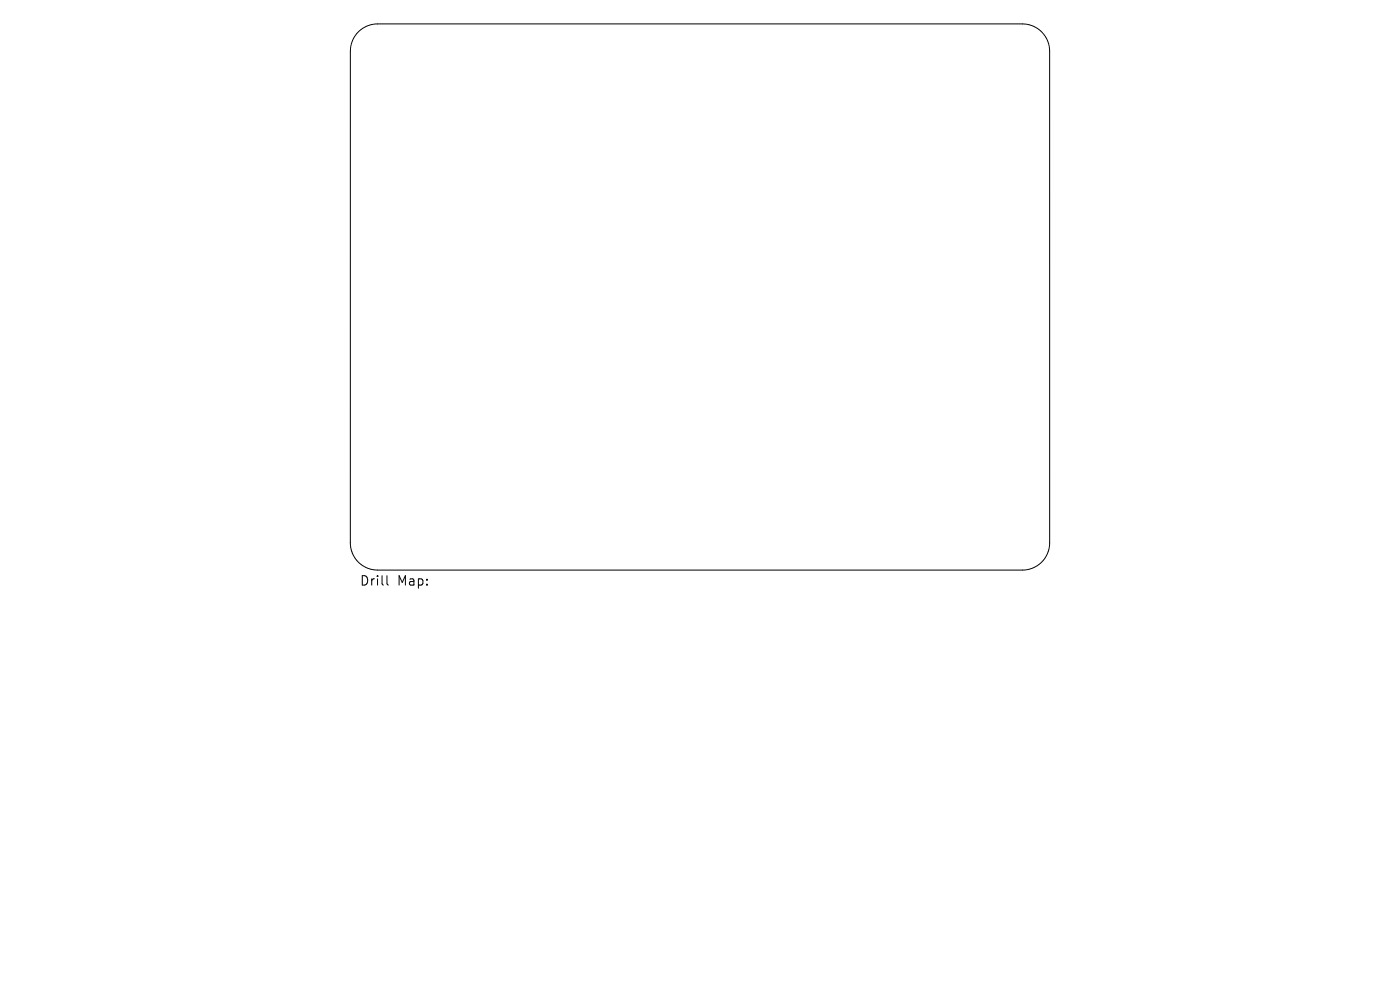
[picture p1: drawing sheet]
<svg xmlns="http://www.w3.org/2000/svg" width="297mm" height="210mm" viewBox="0 0 297 210" stroke-linecap="round" stroke-linejoin="round" font-family="sans-serif">
<defs><g id="words">
<g font-size="2.8">
<text x="76.3" y="124.5">Drill</text>
<text x="84.3" y="124.5">Map:</text>
</g>
</g></defs>
<path d="M76.1 6.7a5.8 5.8 0 0 1 4-1.6h136.8a5.8 5.8 0 0 1 5.8 5.8v104.3a5.8 5.8 0 0 1-5.8 5.7h-136.8a5.8 5.8 0 0 1-5.8-5.7v-104.3a5.8 5.8 0 0 1 1.8-4.2zM82.1 122.1v1.7l.3 .3" fill="none" stroke="#000" stroke-width=".21"/>
<use href="#words"/>
</svg>
